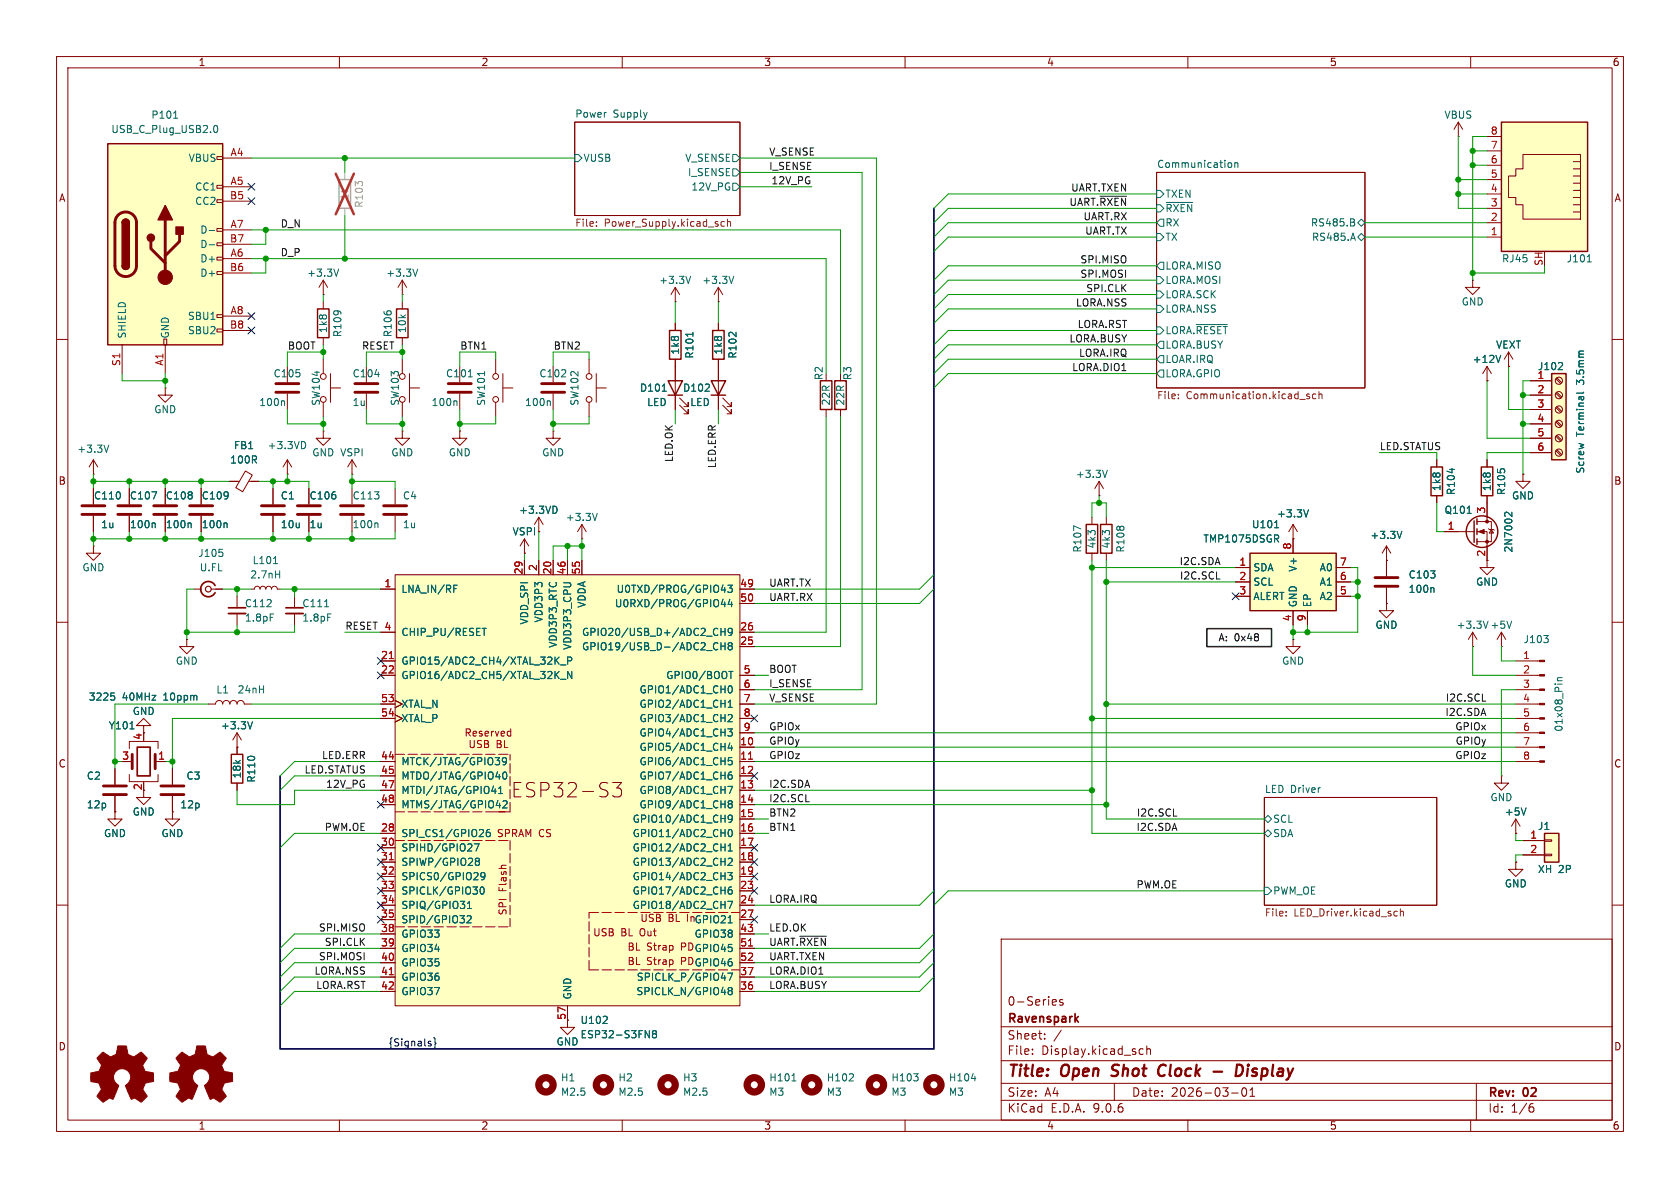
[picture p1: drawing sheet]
<svg xmlns="http://www.w3.org/2000/svg" width="297mm" height="210mm" viewBox="0 0 297 210" stroke-linecap="round" stroke-linejoin="round" font-family="sans-serif">
<defs><g id="words">
<text font-size="3.5" fill="#006464" x="90.3" y="141.2">ESP32-S3</text>
<g font-size="2.8" fill="#840000">
<text x="178" y="190.9">Title:</text>
<text x="187.7" y="190.9">Open</text>
<text x="197.4" y="190.9">Shot</text>
<text x="206.4" y="190.9">Clock</text>
<text x="221.7" y="190.9">Display</text>
</g>
<g font-size="2.1" fill="#840000">
<text x="178" y="178">0-Series</text>
<text x="178" y="184">Sheet:</text>
<text x="178" y="181.2">Ravenspark</text>
<text x="178" y="186.7">File:</text>
<text x="184.1" y="186.7">Display.kicad_sch</text>
<text x="178" y="196.9">KiCad</text>
<text x="178" y="194.1">Size:</text>
<text x="184.7" y="194.1">A4</text>
<text x="185.7" y="196.9">E.D.A.</text>
<text x="193.3" y="196.9">9.0.6</text>
<text x="200" y="194.1">Date:</text>
<text x="207" y="194.1">2026-03-01</text>
<text x="263" y="194.3">Rev:</text>
<text x="263" y="196.9">Id:</text>
<text x="267.1" y="196.9">1/6</text>
<text x="269.4" y="194.3">02</text>
</g>
<g font-size="1.8" fill="#840000">
<text x="35" y="11.9">1</text>
<text x="85" y="11.9">2</text>
<text x="135" y="11.9">3</text>
<text x="185" y="11.9">4</text>
<text x="235" y="11.9">5</text>
<text x="285" y="11.9">6</text>
<text x="10.3" y="35.9">A</text>
<text x="285.3" y="35.9">A</text>
<text x="10.3" y="85.9">B</text>
<text x="285.3" y="85.9">B</text>
<text x="10.3" y="135.9">C</text>
<text x="285.3" y="135.9">C</text>
<text x="25.1" y="139.8" transform="rotate(-90 25.1 139.8)">2</text>
<text x="10.3" y="185.9">D</text>
<text x="285.3" y="185.9">D</text>
<text x="35" y="199.9">1</text>
<text x="85" y="199.9">2</text>
<text x="135" y="199.9">3</text>
<text x="185" y="199.9">4</text>
<text x="235" y="199.9">5</text>
<text x="285" y="199.9">6</text>
</g>
<g font-size="1.8" fill="#006464">
<text x="19.6" y="23.7">USB_C_Plug_USB2.0</text>
<text x="26.7" y="21.2">P101</text>
<text x="101.6" y="20.9">Power</text>
<text x="108.4" y="20.9">Supply</text>
<text x="255.3" y="21.2">VBUS</text>
<text x="33.3" y="28.8">VBUS</text>
<text x="103.1" y="28.8">VUSB</text>
<text x="121" y="28.8">V_SENSE</text>
<text x="204.5" y="29.8">Communication</text>
<text x="34.4" y="33.9">CC1</text>
<text x="121.5" y="31.3">I_SENSE</text>
<text x="122.1" y="33.9">12V_PG</text>
<text x="205.9" y="35.2">TXEN</text>
<text x="34.4" y="36.4">CC2</text>
<text x="35.3" y="41.5">D-</text>
<text x="205.9" y="40.2">RX</text>
<text x="205.9" y="37.7">~{RXEN}</text>
<text x="231.7" y="40.2">RS485.B</text>
<text x="35.3" y="44">D-</text>
<text x="35.3" y="46.6">D+</text>
<text x="205.9" y="42.8">TX</text>
<text x="205.9" y="47.9">LORA.MISO</text>
<text x="231.8" y="42.8">RS485.A</text>
<text x="265.4" y="46.6">RJ45</text>
<text x="276.9" y="46.6">J101</text>
<text x="35.3" y="49.1">D+</text>
<text x="54.2" y="49.1">+3.3V</text>
<text x="68.2" y="49.1">+3.3V</text>
<text x="116.4" y="50.4">+3.3V</text>
<text x="124.1" y="50.4">+3.3V</text>
<text x="205.9" y="50.4">LORA.MOSI</text>
<text x="205.9" y="52.9">LORA.SCK</text>
<text x="22.5" y="59.9" transform="rotate(-90 22.5 59.9)">SHIELD</text>
<text x="30.1" y="59.9" transform="rotate(-90 30.1 59.9)">GND</text>
<text x="33.1" y="56.7">SBU1</text>
<text x="33.1" y="59.3">SBU2</text>
<text x="58" y="59" transform="rotate(-90 58 59)">1k8</text>
<text x="60.6" y="59.7" transform="rotate(-90 60.6 59.7)">R109</text>
<text x="69.4" y="59.7" transform="rotate(-90 69.4 59.7)">R106</text>
<text x="72" y="59" transform="rotate(-90 72 59)">10k</text>
<text x="205.9" y="55.5">LORA.NSS</text>
<text x="205.9" y="59.3">LORA.~{RESET}</text>
<text x="258.3" y="54.2">GND</text>
<text x="120.2" y="62.8" transform="rotate(-90 120.2 62.8)">1k8</text>
<text x="122.8" y="63.5" transform="rotate(-90 122.8 63.5)">R101</text>
<text x="127.9" y="62.8" transform="rotate(-90 127.9 62.8)">1k8</text>
<text x="130.4" y="63.5" transform="rotate(-90 130.4 63.5)">R102</text>
<text x="205.9" y="64.4">LOAR.IRQ</text>
<text x="205.9" y="61.8">LORA.BUSY</text>
<text x="260.2" y="64.4">+12V</text>
<text x="264.4" y="61.8">VEXT</text>
<text x="271.8" y="65.6">J102</text>
<text x="45.7" y="72">100n</text>
<text x="48.3" y="66.9">C105</text>
<text x="56.7" y="71.8" transform="rotate(-90 56.7 71.8)">SW104</text>
<text x="62.2" y="66.9">C104</text>
<text x="62.2" y="72">1u</text>
<text x="70.7" y="71.8" transform="rotate(-90 70.7 71.8)">SW103</text>
<text x="76.2" y="72">100n</text>
<text x="78.7" y="66.9">C101</text>
<text x="86" y="71.8" transform="rotate(-90 86 71.8)">SW101</text>
<text x="92.7" y="72">100n</text>
<text x="95.3" y="66.9">C102</text>
<text x="102.5" y="71.8" transform="rotate(-90 102.5 71.8)">SW102</text>
<text x="113" y="69.4">D101</text>
<text x="114.3" y="72">LED</text>
<text x="120.7" y="69.4">D102</text>
<text x="121.9" y="72">LED</text>
<text x="145.6" y="67.3" transform="rotate(-90 145.6 67.3)">R2</text>
<text x="146.9" y="71.8" transform="rotate(-90 146.9 71.8)">22R</text>
<text x="149.5" y="71.8" transform="rotate(-90 149.5 71.8)">22R</text>
<text x="150.7" y="67.3" transform="rotate(-90 150.7 67.3)">R3</text>
<text x="205.9" y="66.9">LORA.GPIO</text>
<text x="280.3" y="67.9" transform="rotate(-90 280.3 67.9)">3.5mm</text>
<text x="27.2" y="73.3">GND</text>
<text x="280.3" y="77.1" transform="rotate(-90 280.3 77.1)">Terminal</text>
<text x="13.6" y="80.2">+3.3V</text>
<text x="40.6" y="82.1">100R</text>
<text x="41.3" y="79.6">FB1</text>
<text x="47.2" y="79.6">+3.3VD</text>
<text x="55.1" y="80.9">GND VSPI</text>
<text x="69.1" y="80.9">GND</text>
<text x="79.2" y="80.9">GND</text>
<text x="95.8" y="80.9">GND</text>
<text x="280.3" y="83.8" transform="rotate(-90 280.3 83.8)">Screw</text>
<text x="16.5" y="88.5">C110</text>
<text x="22.9" y="88.5">C107</text>
<text x="29.2" y="88.5">C108</text>
<text x="35.6" y="88.5">C109</text>
<text x="49.5" y="88.5">C1</text>
<text x="54.6" y="88.5">C106</text>
<text x="62.2" y="88.5">C113</text>
<text x="71.1" y="88.5">C4</text>
<text x="190.1" y="84.7">+3.3V</text>
<text x="254.9" y="86.9" transform="rotate(-90 254.9 86.9)">1k8</text>
<text x="257.4" y="87.6" transform="rotate(-90 257.4 87.6)">R104</text>
<text x="263.8" y="86.9" transform="rotate(-90 263.8 86.9)">1k8</text>
<text x="266.3" y="87.6" transform="rotate(-90 266.3 87.6)">R105</text>
<text x="267.2" y="88.5">GND</text>
<text x="17.8" y="93.6">1u</text>
<text x="22.9" y="93.6">100n</text>
<text x="29.2" y="93.6">100n</text>
<text x="35.6" y="93.6">100n</text>
<text x="49.5" y="93.6">10u</text>
<text x="54.6" y="93.6">1u</text>
<text x="62.2" y="93.6">100n</text>
<text x="71.1" y="93.6">1u</text>
<text x="90.5" y="94.8">VSPI</text>
<text x="91.7" y="91">+3.3VD</text>
<text x="99.9" y="92.3">+3.3V</text>
<text x="221.2" y="93.6">U101</text>
<text x="225.7" y="91.7">+3.3V</text>
<text x="242.2" y="95.5">+3.3V</text>
<text x="255.3" y="91">Q101</text>
<text x="14.5" y="101.2">GND</text>
<text x="34.9" y="98.7">J105</text>
<text x="35.2" y="101.2">U.FL</text>
<text x="44.6" y="99.9">L101</text>
<text x="191.4" y="97.8" transform="rotate(-90 191.4 97.8)">R107</text>
<text x="193.9" y="97.1" transform="rotate(-90 193.9 97.1)">4k3</text>
<text x="196.4" y="97.1" transform="rotate(-90 196.4 97.1)">4k3</text>
<text x="199" y="97.8" transform="rotate(-90 199 97.8)">R108</text>
<text x="212.6" y="96.1">TMP1075DSGR</text>
<text x="221.5" y="101.2">SDA</text>
<text x="229.5" y="101.2" transform="rotate(-90 229.5 101.2)">V+</text>
<text x="233.2" y="101.2">A0</text>
<text x="267.6" y="97.8" transform="rotate(-90 267.6 97.8)">2N7002</text>
<text x="43.2" y="107.5">C112</text>
<text x="44.1" y="102.5">2.7nH</text>
<text x="53.3" y="107.5">C111</text>
<text x="70.9" y="105">LNA_IN/RF</text>
<text x="103.7" y="107.5" transform="rotate(-90 103.7 107.5)">VDDA</text>
<text x="108.6" y="107.5">U0RXD/PROG/GPIO44</text>
<text x="108.9" y="105">U0TXD/PROG/GPIO43</text>
<text x="221.5" y="103.7">SCL</text>
<text x="221.5" y="106.3">ALERT</text>
<text x="229.5" y="107.4" transform="rotate(-90 229.5 107.4)">GND</text>
<text x="232" y="107.4" transform="rotate(-90 232 107.4)">EP</text>
<text x="233.2" y="103.7">A1</text>
<text x="233.2" y="106.3">A2</text>
<text x="248.9" y="102.5">C103</text>
<text x="248.9" y="105">100n</text>
<text x="260.9" y="103.7">GND</text>
<text x="43.2" y="110.1">1.8pF</text>
<text x="53.3" y="110.1">1.8pF</text>
<text x="70.9" y="112.6">CHIP_PU/RESET</text>
<text x="93.6" y="110.5" transform="rotate(-90 93.6 110.5)">VDD_SPI</text>
<text x="96.1" y="110.1" transform="rotate(-90 96.1 110.1)">VDD3P3</text>
<text x="102.8" y="112.6">GPIO20/USB_D+/ADC2_CH9</text>
<text x="243.1" y="111.4">GND</text>
<text x="257.4" y="111.4">+3.3V</text>
<text x="263.4" y="111.4">+5V</text>
<text x="269.2" y="113.9">J103</text>
<text x="31" y="117.7">GND</text>
<text x="70.9" y="117.7">GPIO15/ADC2_CH4/XTAL_32K_P</text>
<text x="98.7" y="114.6" transform="rotate(-90 98.7 114.6)">VDD3P3_RTC</text>
<text x="101.2" y="115" transform="rotate(-90 101.2 115)">VDD3P3_CPU</text>
<text x="102.8" y="115.2">GPIO19/USB_D-/ADC2_CH8</text>
<text x="226.6" y="117.7">GND</text>
<text x="15.6" y="124.1">3225</text>
<text x="21.6" y="124.1">40MHz</text>
<text x="29" y="124.1">10ppm</text>
<text x="38.1" y="122.8">L1</text>
<text x="41.9" y="122.8">24nH</text>
<text x="70.9" y="120.2">GPIO16/ADC2_CH5/XTAL_32K_N</text>
<text x="70.9" y="125.3">XTAL_N</text>
<text x="113" y="122.8">GPIO1/ADC1_CH0</text>
<text x="113" y="125.3">GPIO2/ADC1_CH1</text>
<text x="117.7" y="120.2">GPIO0/BOOT</text>
<text x="19.1" y="129.1">Y101</text>
<text x="23.4" y="126.6">GND</text>
<text x="39" y="129.1">+3.3V</text>
<text x="70.9" y="127.9">XTAL_P</text>
<text x="113" y="127.9">GPIO3/ADC1_CH2</text>
<text x="113" y="130.4">GPIO4/ADC1_CH3</text>
<text x="276.5" y="129.5" transform="rotate(-90 276.5 129.5)">01x08_Pin</text>
<text x="42.8" y="137.7" transform="rotate(-90 42.8 137.7)">18k</text>
<text x="70.9" y="135.5">MTCK/JTAG/GPIO39</text>
<text x="113" y="132.9">GPIO5/ADC1_CH4</text>
<text x="113" y="135.5">GPIO6/ADC1_CH5</text>
<text x="15.2" y="138">C2</text>
<text x="15.2" y="143.1">12p</text>
<text x="31.8" y="143.1">12p</text>
<text x="32.9" y="138">C3</text>
<text x="45.3" y="138.4" transform="rotate(-90 45.3 138.4)">R110</text>
<text x="70.9" y="138">MTDO/JTAG/GPIO40</text>
<text x="70.9" y="140.6">MTDI/JTAG/GPIO41</text>
<text x="70.9" y="143.1">MTMS/JTAG/GPIO42</text>
<text x="113" y="138">GPIO7/ADC1_CH6</text>
<text x="113" y="140.6">GPIO8/ADC1_CH7</text>
<text x="113" y="143.1">GPIO9/ADC1_CH8</text>
<text x="223.5" y="140.3">LED Driver</text>
<text x="263.4" y="141.8">GND</text>
<text x="18.3" y="148.2">GND</text>
<text x="23.4" y="144.4">GND</text>
<text x="28.4" y="148.2">GND</text>
<text x="70.9" y="148.2">SPI_CS1/GPIO26</text>
<text x="111.8" y="145.6">GPIO10/ADC1_CH9</text>
<text x="111.8" y="148.2">GPIO11/ADC2_CH0</text>
<text x="225" y="145.6">SCL</text>
<text x="225" y="148.2">SDA</text>
<text x="265.9" y="144.4">+5V</text>
<text x="271.8" y="146.9">J1</text>
<text x="70.9" y="150.7">SPIHD/GPIO27</text>
<text x="70.9" y="153.3">SPIWP/GPIO28</text>
<text x="70.9" y="155.8">SPICS0/GPIO29</text>
<text x="111.8" y="150.7">GPIO12/ADC2_CH1</text>
<text x="111.8" y="153.3">GPIO13/ADC2_CH2</text>
<text x="111.8" y="155.8">GPIO14/ADC2_CH3</text>
<text x="271.8" y="154.5">XH</text>
<text x="275.5" y="154.5">2P</text>
<text x="70.9" y="158.3">SPICLK/GPIO30</text>
<text x="70.9" y="160.9">SPIQ/GPIO31</text>
<text x="111.8" y="158.3">GPIO17/ADC2_CH6</text>
<text x="111.8" y="160.9">GPIO18/ADC2_CH7</text>
<text x="225" y="158.3">PWM_OE</text>
<text x="265.9" y="157.1">GND</text>
<text x="70.9" y="163.4">SPID/GPIO32</text>
<text x="70.9" y="166">GPIO33</text>
<text x="122.7" y="166">GPIO38</text>
<text x="122.7" y="163.4">GPIO21</text>
<text x="70.9" y="168.5">GPIO34</text>
<text x="70.9" y="171">GPIO35</text>
<text x="70.9" y="173.6">GPIO36</text>
<text x="112.5" y="173.6">SPICLK_P/GPIO47</text>
<text x="122.7" y="168.5">GPIO45</text>
<text x="122.7" y="171">GPIO46</text>
<text x="70.9" y="176.1">GPIO37</text>
<text x="101.2" y="176.8" transform="rotate(-90 101.2 176.8)">GND</text>
<text x="112.4" y="176.1">SPICLK_N/GPIO48</text>
<text x="98.3" y="185">GND</text>
<text x="102.5" y="183.7">ESP32-S3FN8</text>
<text x="102.5" y="181.2">U102</text>
<text x="99.1" y="191.4">H1</text>
<text x="109.2" y="191.4">H2</text>
<text x="120.7" y="191.4">H3</text>
<text x="135.9" y="191.4">H101</text>
<text x="146.1" y="191.4">H102</text>
<text x="157.5" y="191.4">H103</text>
<text x="167.6" y="191.4">H104</text>
<text x="99.1" y="193.9">M2.5</text>
<text x="109.2" y="193.9">M2.5</text>
<text x="120.7" y="193.9">M2.5</text>
<text x="135.9" y="193.9">M3</text>
<text x="146.1" y="193.9">M3</text>
<text x="157.5" y="193.9">M3</text>
<text x="167.6" y="193.9">M3</text>
</g>
<g font-size="1.8" fill="#a90000">
<text x="263.5" y="23.9">8</text>
<text x="40.7" y="27.7">A4</text>
<text x="263.5" y="26.4">7</text>
<text x="263.5" y="29">6</text>
<text x="40.6" y="35.3">B5</text>
<text x="40.7" y="32.8">A5</text>
<text x="263.5" y="31.5">5</text>
<text x="263.5" y="34">4</text>
<text x="40.7" y="40.4">A7</text>
<text x="263.5" y="36.6">3</text>
<text x="263.5" y="39.1">2</text>
<text x="263.5" y="41.7">1</text>
<text x="40.6" y="42.9">B7</text>
<text x="40.7" y="45.5">A6</text>
<text x="272.8" y="47.1" transform="rotate(-90 272.8 47.1)">SH</text>
<text x="40.6" y="48">B6</text>
<text x="40.6" y="58.2">B8</text>
<text x="40.7" y="55.6">A8</text>
<text x="21.3" y="64.8" transform="rotate(-90 21.3 64.8)">S1</text>
<text x="29" y="64.8" transform="rotate(-90 29 64.8)">A1</text>
<text x="271.7" y="67.1">1</text>
<text x="271.7" y="69.6">2</text>
<text x="271.7" y="72.1">3</text>
<text x="271.7" y="74.7">4</text>
<text x="271.7" y="77.2">5</text>
<text x="271.7" y="79.8">6</text>
<text x="255.8" y="93.7">1</text>
<text x="262.6" y="90.9" transform="rotate(-90 262.6 90.9)">3</text>
<text x="92.5" y="101.6" transform="rotate(-90 92.5 101.6)">29</text>
<text x="95" y="101" transform="rotate(-90 95 101)">2</text>
<text x="97.5" y="101.6" transform="rotate(-90 97.5 101.6)">20</text>
<text x="100.1" y="101.6" transform="rotate(-90 100.1 101.6)">46</text>
<text x="102.6" y="101.6" transform="rotate(-90 102.6 101.6)">55</text>
<text x="219" y="100.1">1</text>
<text x="228.3" y="97.2" transform="rotate(-90 228.3 97.2)">8</text>
<text x="236.8" y="100.1">7</text>
<text x="262.6" y="98.5" transform="rotate(-90 262.6 98.5)">2</text>
<text x="67.9" y="103.9">1</text>
<text x="130.8" y="103.9">49</text>
<text x="130.8" y="106.4">50</text>
<text x="219" y="102.6">2</text>
<text x="219" y="105.2">3</text>
<text x="236.8" y="102.6">6</text>
<text x="236.8" y="105.2">5</text>
<text x="67.9" y="111.5">4</text>
<text x="130.8" y="111.5">26</text>
<text x="228.3" y="109.9" transform="rotate(-90 228.3 109.9)">4</text>
<text x="230.9" y="109.9" transform="rotate(-90 230.9 109.9)">9</text>
<text x="67.3" y="116.6">21</text>
<text x="67.3" y="119.1">22</text>
<text x="130.8" y="114">25</text>
<text x="131.4" y="119.1">5</text>
<text x="269.2" y="116.6">1</text>
<text x="269.2" y="119.1">2</text>
<text x="67.3" y="124.2">53</text>
<text x="131.4" y="121.7">6</text>
<text x="131.4" y="124.2">7</text>
<text x="269.2" y="121.7">3</text>
<text x="269.2" y="124.2">4</text>
<text x="25.1" y="130.9" transform="rotate(-90 25.1 130.9)">4</text>
<text x="67.3" y="126.7">54</text>
<text x="130.8" y="131.8">10</text>
<text x="131.4" y="126.7">8</text>
<text x="131.4" y="129.3">9</text>
<text x="269.2" y="126.7">5</text>
<text x="269.2" y="129.3">6</text>
<text x="269.2" y="131.8">7</text>
<text x="21.5" y="134.4">3</text>
<text x="27.9" y="134.4">1</text>
<text x="67.3" y="134.4">44</text>
<text x="67.3" y="136.9">45</text>
<text x="130.8" y="134.4">11</text>
<text x="130.8" y="136.9">12</text>
<text x="269.2" y="134.4">8</text>
<text x="67.3" y="139.4">47</text>
<text x="67.3" y="142">48</text>
<text x="130.8" y="139.4">13</text>
<text x="130.8" y="142">14</text>
<text x="67.3" y="147.1">28</text>
<text x="67.3" y="149.6">30</text>
<text x="130.8" y="144.5">15</text>
<text x="130.8" y="147.1">16</text>
<text x="130.8" y="149.6">17</text>
<text x="270.4" y="148.3">1</text>
<text x="67.3" y="152.1">31</text>
<text x="67.3" y="154.7">32</text>
<text x="130.8" y="152.1">18</text>
<text x="130.8" y="154.7">19</text>
<text x="270.4" y="150.9">2</text>
<text x="67.3" y="157.2">33</text>
<text x="67.3" y="159.8">34</text>
<text x="130.8" y="157.2">23</text>
<text x="130.8" y="159.8">24</text>
<text x="67.3" y="162.3">35</text>
<text x="67.3" y="164.8">38</text>
<text x="67.3" y="167.4">39</text>
<text x="130.8" y="162.3">27</text>
<text x="130.8" y="164.8">43</text>
<text x="130.8" y="167.4">51</text>
<text x="67.3" y="169.9">40</text>
<text x="67.3" y="172.5">41</text>
<text x="130.8" y="172.5">37</text>
<text x="130.8" y="169.9">52</text>
<text x="67.3" y="175">42</text>
<text x="130.8" y="175">36</text>
<text x="100.1" y="180.4" transform="rotate(-90 100.1 180.4)">57</text>
</g>
<g font-size="1.8" fill="#0f0f0f">
<text x="135.9" y="27.6">V_SENSE</text>
<text x="135.9" y="30.1">I_SENSE</text>
<text x="136.3" y="32.7">12V_PG</text>
<text x="189.3" y="33.9">UART.TXEN</text>
<text x="49.5" y="40.3">D_N</text>
<text x="189" y="36.5">UART.~{RXEN}</text>
<text x="191.4" y="39">UART.RX</text>
<text x="191.7" y="41.6">UART.TX</text>
<text x="49.5" y="45.4">D_P</text>
<text x="190.9" y="46.6">SPI.MISO</text>
<text x="190.9" y="49.2">SPI.MOSI</text>
<text x="191.9" y="51.7">SPI.CLK</text>
<text x="190.1" y="54.3">LORA.NSS</text>
<text x="190.4" y="58.1">LORA.RST</text>
<text x="50.8" y="61.9">BOOT</text>
<text x="63.9" y="61.9">RESET</text>
<text x="81.3" y="61.9">BTN1</text>
<text x="97.8" y="61.9">BTN2</text>
<text x="189" y="60.6">LORA.BUSY</text>
<text x="189.4" y="65.7">LORA.DIO1</text>
<text x="190.7" y="63.2">LORA.IRQ</text>
<text x="119" y="81.8" transform="rotate(-90 119 81.8)">LED.OK</text>
<text x="126.7" y="82.9" transform="rotate(-90 126.7 82.9)">LED.ERR</text>
<text x="243.8" y="79.7">LED.STATUS</text>
<text x="208.4" y="100">I2C.SDA</text>
<text x="135.9" y="103.8">UART.TX</text>
<text x="135.9" y="106.3">UART.RX</text>
<text x="208.5" y="102.5">I2C.SCL</text>
<text x="61" y="111.4">RESET 4</text>
<text x="135.9" y="119">BOOT</text>
<text x="135.9" y="121.6">I_SENSE</text>
<text x="135.9" y="124.1">V_SENSE</text>
<text x="255.5" y="124.1">I2C.SCL</text>
<text x="135.9" y="129.2">GPIOx</text>
<text x="135.9" y="131.7">GPIOy</text>
<text x="255.4" y="126.7">I2C.SDA</text>
<text x="257.2" y="129.2">GPIOx</text>
<text x="257.2" y="131.7">GPIOy</text>
<text x="53.7" y="136.8">LED.STATUS</text>
<text x="56.8" y="134.3">LED.ERR</text>
<text x="135.9" y="134.3">GPIOz</text>
<text x="257.2" y="134.3">GPIOz</text>
<text x="57.6" y="139.4">12V_PG</text>
<text x="135.9" y="139.4">I2C.SDA</text>
<text x="135.9" y="141.9">I2C.SCL</text>
<text x="57.3" y="147">PWM.OE</text>
<text x="135.9" y="144.4">BTN2</text>
<text x="135.9" y="147">BTN1</text>
<text x="200.8" y="147">I2C.SDA</text>
<text x="200.9" y="144.4">I2C.SCL</text>
<text x="135.9" y="159.7">LORA.IRQ</text>
<text x="200.8" y="157.1">PWM.OE</text>
<text x="56.3" y="164.8">SPI.MISO</text>
<text x="57.3" y="167.3">SPI.CLK</text>
<text x="135.9" y="164.8">LED.OK</text>
<text x="135.9" y="167.3">UART.~{RXEN}</text>
<text x="55.5" y="172.4">LORA.NSS</text>
<text x="56.3" y="169.8">SPI.MOSI</text>
<text x="135.9" y="169.8">UART.TXEN</text>
<text x="135.9" y="172.4">LORA.DIO1</text>
<text x="55.8" y="174.9">LORA.RST</text>
<text x="135.9" y="174.9">LORA.BUSY</text>
</g>
<g font-size="1.8" fill="#989898">
<text x="61.8" y="35.5" transform="rotate(-90 61.8 35.5)">1k</text>
<text x="64.4" y="36.8" transform="rotate(-90 64.4 36.8)">R103</text>
</g>
<g font-size="1.8" fill="#725600">
<text x="101.6" y="40.4">File:</text>
<text x="106.8" y="40.4">Power_Supply.kicad_sch</text>
<text x="204.5" y="70.9">File:</text>
<text x="209.7" y="70.9">Communication.kicad_sch</text>
<text x="223.5" y="162.3">File:</text>
<text x="228.7" y="162.3">LED_Driver.kicad_sch</text>
</g>
<text font-size="1.8" x="215.3" y="113.6">A: 0x48</text>
<g font-size="1.8" fill="#c20000">
<text x="82" y="130.4">Reserved</text>
<text x="82.7" y="132.4">USB</text>
<text x="87.7" y="132.4">BL</text>
<text x="87.7" y="148.2">SPRAM CS</text>
<text x="89.8" y="161.9" transform="rotate(-90 89.8 161.9)">SPI</text>
<text x="89.8" y="157.6" transform="rotate(-90 89.8 157.6)">Flash</text>
<text x="104.8" y="165.7">USB</text>
<text x="109.7" y="165.7">BL</text>
<text x="113.1" y="163.2">USB</text>
<text x="113.2" y="165.7">Out</text>
<text x="118.1" y="163.2">BL</text>
<text x="110.8" y="170.8">BL</text>
<text x="110.8" y="168.3">BL</text>
<text x="114.3" y="170.8">Strap</text>
<text x="114.3" y="168.3">Strap</text>
<text x="120.5" y="170.8">PDGPIO46</text>
<text x="120.5" y="168.3">PDGPIO45</text>
</g>
<text font-size="1.8" fill="#000084" x="68.6" y="185.1">{Signals}</text>
</g></defs>
<g fill="none" stroke="#840000" stroke-width=".18">
<path d="M10 10h277v190h-277zM12 12h273v186h-273zM60 10v2M110 10v2M160 10v2M210 10v2M260 10v2M101.6 21.6h29.2v16.5h-29.2zM204.5 30.5h36.8v38.1h-36.8zM260.3 49.5v1.3h1.3l-1.3 1.3-1.2-1.3h1.2M260.3 49.5h.1M10 60h2"/>
<path d="M29.2 68.6v1.3h-1.3l1.3 1.2 1.3-1.2h-1.3M29.2 68.6h.1M50.8 64.8v2.8M50.8 69.6v2.8M266.7 64.8h.1M266.7 62.2l-.8 1.3M266.7 62.2l.8 1.3M266.7 62.2v2.6M285 60h2M29.2 86.4v2.8M29.2 91.2v2.8M48.3 86.4v2.8"/>
<path d="M48.3 91.2v2.8M54.6 86.4v2.8M54.6 91.2v2.8M194.3 87.6h.1M194.3 85.1l-.8 1.3M194.3 85.1l.8 1.3M194.3 85.1v2.5M245.1 99.1v2.8M255.3 94h5.3M261.1 94h1.8v6.3h1.3l-1.3 1.3-1.3-1.3h1.3M261.1 92.2h2.6v3.6h-2.6M262.9 81.3v1.3"/>
<path d="M262.9 87.6v4.6M263.1 93.5l.2 .1h.7l.2 .1M263.7 93.6l.3 .6h-.7zM269.2 83.8v1.3h1.3l-1.3 1.3-1.2-1.3h1.2M269.2 83.8h.1M10 110h2M52.1 105.4v2M52.1 108.5v2M245.1 103.9v2.8M285 110h2M223.5 141h30.5v19h-30.5zM10 160h2"/>
<path d="M177 166h108v32h-108zM186.2 176.7l.5 .1v.3l-.7 .1M186.7 177.6l-.5 .1M187.9 176.8l-.4-.1-.2 .2 .1 .2 .5 .2v.3h-.6M285 160h2M60 198v2M110 198v2M160 198v2M177 194.5h108M177 191.5h108M177 187.5h108M177 181.5h108"/>
<path d="M182.5 186.3v.1M182.5 185.5v.1M184.7 183.6v.1M184.7 182.8v.1M187.6 182.1l-1.3 2M197 191.5v3M201.4 186.1l.3 .3 .4-.1M202.1 185.5l-.4-.1-.3 .3M202.7 185.5l.3-.1 .3 .1 .1 .9M202.7 184.9v1.5M210 198v2M217.7 193.2h1.2"/>
<path d="M219.7 192.4l.2-.1a.81 .81 0 0 1 .6 .6 .81 .81 0 0 1-.3 .8l-.2 .1a.81 .81 0 0 1-.3-1.4zM221 193.8h.8M221 192.7l.4-.4v1.5M260 198v2M261 191.5v6.5M270.6 195.7h.4l.2 .3-.1 .5-.5 .1M271 195.1l-.4 .1"/>
</g>
<path d="M196.5 190.1l.2 .1M196.8 188.4l-.2 .4 .1 .2M204.8 189.7a.63 .63 0 0 0 1 .4M205.7 188.2a.88 .88 0 0 0-.9 .9M214.5 189.4h1.6M218.7 188.2h.5a1.08 1.08 0 0 1 .5 1.1 1.08 1.08 0 0 1-.8 .9h-.5zM220.6 188.9l-.2 1.3M220.7 188.2v.2M220.7 188.2l-.1 .1 .1 .1M220.7 188.2l.1 .1-.1 .1" fill="none" stroke="#840000" stroke-width=".4"/>
<path d="M50.5 107.4h3.1M190.6 179.7l-.5 .6M190.2 180.1l.4 .6" fill="none" stroke="#840000" stroke-width=".3"/>
<g fill="none" stroke="#006464" stroke-width=".18">
<path d="M101.6 27.3h.6l.7 .6-.7 .7h-.6zM129.5 27.3h.7l.6 .6-.6 .7h-.7zM129.5 29.8h.7l.6 .7-.6 .6h-.7zM129.5 32.4h.7l.6 .6-.6 .7h-.7zM204.5 36.2h.6l.6 .6-.6 .7h-.6zM204.5 33.7h.6l.6 .6-.6 .6h-.6zM205.1 38.7h.6v1.3h-.6l-.6-.6zM206.2 35.8h4.7M217.2 28.8h.3l.3 .2-.1 .5-.2 .1-.3-.1M218.3 28.9l.2-.1h.3v.8M218.3 28.8v.8M239.2 38.7l.2 .2-.2 .4 .3 .2-.1 .3-.1 .1"/>
<path d="M240 39.4l.7-.7 .6 .7-.6 .6zM204.5 41.3h.6l.6 .6-.6 .6h-.6zM204.5 54h.6l.6 .6-.6 .6h-.6zM204.5 48.9h.6l.6 .6-.6 .7h-.6zM204.5 57.8h.6l.6 .6-.6 .7h-.6zM204.5 51.4h.6l.6 .7-.6 .6h-.6zM205.1 46.4h.6v1.2h-.6l-.6-.6zM211.5 57.4h5.5M239.2 41.2l.4 1.3M240 41.9l.7-.6 .6 .6-.6 .6zM50.1 70.9l.2 .1v.7M205.1 62.9h.6v1.2h-.6l-.6-.6z"/>
<path d="M205.1 65.4h.6v1.3h-.6l-.6-.7zM205.1 60.3h.6v1.3h-.6l-.6-.6zM33.6 92.4l.2 .2v.7M195.8 83.1l-.5 1.3M259.4 90.7h.7M267.3 90.5v.8l-.9-.8-.3 .2-.1 .4M57.4 107.3h.7M57.9 108.5h.6M253.3 103.9l.2 .2v.6M223.5 144.8l.7-.7 .6 .7-.6 .6zM223.5 147.3l.7-.6 .6 .6-.6 .7zM223.5 156.8h.7l.6 .7-.6 .6h-.7z"/>
</g>
<g fill="none" stroke="#725600" stroke-width=".18">
<path d="M105.4 39.9v.1M105.4 39.2v.1M128.1 39.2h-.4l-.2 .2 .1 .5h.5M128.6 39.3l.2-.1h.3l.1 .8M128.6 38.7v1.3M208.3 70.4v.1M208.3 69.7v.1M231.5 69.7l-.3-.1-.2 .2 .1 .2 .4 .1v.3h-.5M232.6 69.7l-.3-.1-.3 .3 .1 .5h.5M233.2 69.8l.2-.2 .3 .1v.8M233.2 69.2v1.3M227.4 161.8v.1"/>
<path d="M227.4 161.1v.2M246.7 161.1h.3M247 161.9h-.3M247.6 161.2l.2-.1h.3v.8M247.6 160.7v1.2"/>
</g>
<path d="M59.9 31.8h2.1v5h-2.1z" fill="none" stroke="#a1a1a1" stroke-width=".25"/>
<path d="M61 30.5v1.3M61 36.8v1.3" fill="none" stroke="#a1a1a1" stroke-width=".18"/>
<path d="M59.4 30.7l3.2 7.2M62.6 30.7l-3.2 7.2" fill="none" stroke="#e12e31" stroke-width=".46"/>
<path d="M50.5 108.5h3.1" fill="none" stroke="#840000" stroke-width=".33"/>
<path d="M48.8 67.8h4M48.8 69.3h4M27.2 89.4h4M27.2 90.9h4M46.2 89.4h4.1M46.2 90.9h4.1M52.6 89.4h4M52.6 90.9h4M243.1 102.1h4M243.1 103.6h4" fill="none" stroke="#840000" stroke-width=".51"/>
<g fill="none" stroke="#840000" stroke-width=".25">
<path d="M260.6 92.1v3.8M261.1 91.7v1M261.1 93.5v1M261.1 95.3v1M261.9 82.6h2v5h-2z"/>
<circle cx="262" cy="94" r="2.79"/>
</g>
<g fill="#840000" stroke="#840000" stroke-width=".18">
<path d="M261.4 94l1-.4v.8z"/>
<circle cx="262.9" cy="92.2" r=".25"/>
<circle cx="262.9" cy="95.8" r=".25"/>
</g>
<path d="M19 25.4h20.4v35.6h-20.4z" fill="#ffffc2"/>
<g fill="none" stroke="#840000" stroke-width=".18">
<path d="M38.4 27.7h1v.5h-1zM38.4 32.8h1v.5h-1zM38.4 35.3h1v.5h-1zM39.4 27.9h5M39.4 33h5M39.4 35.6h5M29 59.9h.5v1.1h-.5zM38.4 40.4h1v.5h-1zM38.4 42.9h1v.5h-1zM38.4 45.5h1v.5h-1zM38.4 48h1v.5h-1zM38.4 55.6h1v.5h-1z"/>
<path d="M38.4 58.2h1v.5h-1zM39.4 40.6h5M39.4 43.2h5M39.4 45.7h5M39.4 48.3h5M39.4 55.9h5M39.4 58.4h5M21.6 61v5M29.2 61v5M57.1 76.2v1.3h-1.2l1.2 1.2 1.3-1.2h-1.3M57.1 76.2h.1M57.1 63.5v2.5"/>
<path d="M57.1 71.1v2.6M58.4 68.6h1.8M58.4 66v5.1M64.8 64.8v2.8M64.8 69.6v2.8M35.6 86.4v2.8M35.6 91.2v2.8M40.6 85.1h1.7M43.4 83.3l1.2 .7-1.7 2.9-1.2-.7zM44 85.1h1.7M50.8 83.8h.1M50.8 81.3l-.8 1.3"/>
<path d="M50.8 81.3l.8 1.3M50.8 81.3v2.5M62.2 83.8h.1M62.2 81.3l-.7 1.3M62.2 81.3l.8 1.3M62.2 81.3v2.5M265.4 114.3h.1M265.4 111.8l-.7 1.2M265.4 111.8l.8 1.2M265.4 111.8v2.5M20.3 135.9v2.8M22.9 136.9v1.3h5v-1.3"/>
<path d="M22.9 132.3v-1.2h5v1.2M22.9 134.6h.5M25.4 128.3h-1.3l1.3-1.3 1.3 1.3h-1.3v1.2M25.4 139.7v1.3h-1.3l1.3 1.2 1.3-1.2h-1.3M25.4 138.2v.2M27.9 134.6h1.3M30.5 135.9v2.8M36.8 124.5h1.3a.64 .64 0 0 1 .6-.7 .64 .64 0 0 1 .7 .7 .64 .64 0 0 1 .6-.7 .64 .64 0 0 1 .6 .7 .64 .64 0 0 1 .7-.7 .64 .64 0 0 1 .6 .7 .64 .64 0 0 1 .6-.7 .64 .64 0 0 1 .7 .7h1.2M41.9 132.1h.1M41.9 129.5l-.8 1.3M41.9 129.5l.8 1.3M41.9 129.5v2.6"/>
<path d="M265.4 137.2v1.2h-1.2l1.2 1.3 1.3-1.3h-1.3M265.4 137.2h.1M20.3 143.5v1.3h-1.3l1.3 1.3 1.3-1.3h-1.3M20.3 143.5h.1M20.3 140.7v2.8M30.5 143.5v1.3h1.2l-1.2 1.3-1.3-1.3h1.3M30.5 143.5h.1M30.5 140.7v2.8M268 152.4v1.3h-1.3l1.3 1.2 1.2-1.2h-1.2M268 152.4h.1M268 147.3h.1M268 144.8l-.8 1.3"/>
<path d="M268 144.8l.7 1.3M268 144.8v2.5"/>
<circle cx="57.2" cy="70.6" r=".51"/>
<circle cx="57.2" cy="66.5" r=".51"/>
</g>
<path d="M19 25.4h20.4v35.6h-20.4zM21.6 39.4a.64 .64 0 0 1 .6-.7 .64 .64 0 0 1 .7 .7M21.6 47a.64 .64 0 0 0 .6 .6 .64 .64 0 0 0 .7-.6" fill="none" stroke="#840000" stroke-width=".25"/>
<g fill="none" stroke="#840000" stroke-width=".51">
<path d="M20.9 38a1.9 1.9 0 0 1 2-.4 1.9 1.9 0 0 1 1.2 1.8v7.6a1.91 1.91 0 0 1-1.9 1.9 1.91 1.91 0 0 1-1.9-1.9v-7.8l.2-.6zM29.2 38.9v10.1M26.7 42.7v1.2l2.5 2.6M31.7 41.4v1.3l-2.5 2.5M62.7 67.8h4.1M62.7 69.3h4.1M33.5 89.4h4.1M33.5 90.9h4.1M18.3 138.9h4.1M23.4 133.4v2.5M27.4 133.4v2.5M28.4 138.9h4.1"/>
<path d="M18.3 140.5h4.1M28.4 140.5h4.1"/>
</g>
<g fill="#840000" stroke="#840000" stroke-width=".25">
<path d="M21.6 39.4h1.3v7.6h-1.3z"/>
<path d="M21.8 38.9a.64 .64 0 0 1 .7-.1 .64 .64 0 0 1 .4 .6h-1.3z"/>
<path d="M21.6 47h1.3a.64 .64 0 0 1-.7 .6 .64 .64 0 0 1-.6-.6z"/>
<path d="M29.2 36.3l1.3 2.6h-2.6z"/>
<path d="M31.1 40.1h1.3v1.3h-1.3z"/>
<circle cx="26.7" cy="42" r=".63"/>
</g>
<circle cx="29.2" cy="49" r="1.27" fill="#840000" stroke="#840000" stroke-width=".18"/>
<g fill="none" stroke="#006464" stroke-width=".18">
<path d="M30.7 20.9h.7M37.9 22.2h.2a.68 .68 0 0 1 .4 .6 .68 .68 0 0 1-.4 .6 .84 .84 0 0 1-.2-1.2zM37 40.7h1M37 43.3h1M53.6 78a.68 .68 0 0 1 .4 .7 .68 .68 0 0 1-.4 .6M66.3 66.2h.8M40 92.4l.1 .2v.7M267.2 109.8l-.4 1.3M19.6 122.5h.6M20 123l.3 .2v.3l-.3 .3M23 128.8h.7M44.6 127.6l-.4 1.2"/>
<path d="M269.8 142.8l-.4 1.3"/>
</g>
<path d="M24.3 132.1h2.2v5.1h-2.2z" fill="none" stroke="#840000" stroke-width=".3"/>
<path d="M273 147.3h2.6v5.1h-2.6z" fill="#ffffc2"/>
<path d="M118.4 58.4h2v5.1h-2zM126 58.4h2v5.1h-2zM118.1 67.3h2.5l-1.2 2.6zM118.1 69.9h2.5M125.7 67.3h2.6l-1.3 2.6zM125.7 69.9h2.6M145 67.3h2.1v5.1h-2.1zM147.6 67.3h2v5.1h-2zM40.9 133.4h2v5h-2zM273 147.3h2.6v5.1h-2.6z" fill="none" stroke="#840000" stroke-width=".25"/>
<g fill="none" stroke="#840000" stroke-width=".18">
<path d="M119.4 53.3h.1M119.4 50.8v2.5M119.4 57.2v1.2M119.4 50.8l-.8 1.3M119.4 50.8l.7 1.3M127 53.3h.1M127 50.8v2.5M127 57.2v1.2M127 50.8l-.8 1.3M127 50.8l.8 1.3M71.1 76.2v1.3h1.3l-1.3 1.2-1.3-1.2h1.3M71.1 76.2h.1"/>
<path d="M71.1 63.5v2.5M71.1 71.1v2.6M72.4 68.6h1.8M72.4 66v5.1M81.3 76.2v1.3h-1.3l1.3 1.2 1.2-1.2h-1.2M81.3 76.2h.1M81.3 64.8v2.8M81.3 69.6v2.8M87.6 63.5v2.5M87.6 71.1v2.6M88.9 68.6h1.8M88.9 66v5.1"/>
<path d="M97.8 76.2v1.3h-1.3l1.3 1.2 1.3-1.2h-1.3M97.8 76.2h.1M97.8 64.8v2.8M97.8 69.6v2.8M104.1 63.5v2.5M104.1 71.1v2.6M105.4 68.6h1.8M105.4 66v5.1M119.4 63.5v8.9M120.1 71.6l1.6 1.6v-.8v.8h-.8M120.1 70.4l1.6 1.5v-.8v.8h-.8M127 63.5v8.9"/>
<path d="M127.8 71.6l1.5 1.6v-.8v.8h-.8M127.8 70.4l1.5 1.5v-.8v.8h-.8M146 72.4v1.3M148.6 66v1.3M148.6 72.4v1.3M62.2 86.4v2.8M62.2 91.2v2.8M69.8 86.4v2.8M69.8 91.2v2.8M92.7 97.8h.1M92.7 95.3l-.8 1.2M92.7 95.3l.8 1.2"/>
<path d="M92.7 95.3v2.5M95.2 94h.1M95.2 91.4l-.7 1.3M95.2 91.4l.8 1.3M95.2 91.4v2.6M102.9 95.3h.1M102.9 92.7l-.8 1.3M102.9 92.7l.7 1.3M102.9 92.7v2.6M33 113v1.3h-1.3l1.3 1.3 1.3-1.3h-1.3M33 113h.1M228.6 113v1.3h-1.3l1.3 1.3 1.3-1.3h-1.3"/>
<path d="M228.6 113h.1M260.3 114.3h.1M260.3 111.8l-.7 1.2M260.3 111.8l.8 1.2M260.3 111.8v2.5M41.9 132.1v1.3M41.9 138.4v1.3M269.2 148.6h3.8M269.2 151.1h3.8M273 148.5h1.3v.2h-1.3zM273 151h1.3v.3h-1.3z"/>
<circle cx="71.1" cy="70.6" r=".51"/>
<circle cx="71.1" cy="66.5" r=".51"/>
<circle cx="87.6" cy="66.5" r=".51"/>
<circle cx="87.6" cy="70.6" r=".51"/>
<circle cx="104.1" cy="66.5" r=".51"/>
<circle cx="104.1" cy="70.6" r=".51"/>
</g>
<path d="M79.2 67.8h4.1M79.2 69.3h4.1M95.8 67.8h4M95.8 69.3h4M60.2 89.4h4.1M60.2 90.9h4.1M67.8 89.4h4.1M67.8 90.9h4.1" fill="none" stroke="#840000" stroke-width=".51"/>
<g fill="none" stroke="#006464" stroke-width=".18">
<path d="M122.1 48.8l-.4 1.3M122.5 58.7v.8M129.7 48.8l-.4 1.3M80.6 70.9l.2 .1v.7M82.8 66.6h.7M85.7 65.7v.7M97.1 70.9l.2 .1v.7M117.1 69.2h.7M66.6 92.4l.2 .2v.7M98.1 89.5a.68 .68 0 0 1 .4 .6 .68 .68 0 0 1-.4 .6M105.6 90.7l-.4 1.3M263.1 109.8l-.5 1.3"/>
<path d="M161.5 189.8h.8l-.4 .5M162.2 190.4v.6"/>
</g>
<g fill="none" stroke="#840000" stroke-width="1.3">
<circle cx="118.1" cy="191.8" r="1.27"/>
<circle cx="154.9" cy="191.8" r="1.27"/>
</g>
<path d="M265.4 21.6h15.3v22.9h-15.3z" fill="#ffffc2"/>
<g fill="none" stroke="#840000" stroke-width=".18">
<path d="M262.9 24.1h2.5M262.9 26.7h2.5M262.9 29.2h2.5M262.9 31.8h2.5M262.9 34.3h2.5M262.9 36.8h2.5M262.9 39.4h2.5M269.2 27.3h10.2v11.4h-10.2v-2.5h-1.2v-1.3h-1.3v-3.8h1.3v-1.3h1.2zM278.1 32.4h1.3M278.1 33.7h1.3M278.1 34.9h1.3M278.1 36.2h1.3"/>
<path d="M278.1 37.5h1.3M278.1 31.1h1.3M278.1 28.6h1.3M278.1 29.8h1.3M71.1 52.1h.1M71.1 49.5l.8 1.3M71.1 49.5l-.7 1.3M71.1 49.5v2.6M71.1 53.3v1.3M71.1 59.7v1.3M262.9 41.9h2.5M195.6 91.4v1.3"/>
<path d="M195.6 97.8v1.3M245.1 106.7v1.3h1.3l-1.3 1.2-1.3-1.2h1.3M245.1 106.7h.1M268 116.8h4.2M268 119.4h4.2M268 121.9h4.2M268 124.5h4.2M268 127h4.2M268 129.5h4.2M268 132.1h4.2M268 134.6h4.2M100.3 180.3v1.3h1.3l-1.3 1.3-1.2-1.3h1.2"/>
</g>
<path d="M265.4 21.6h15.3v22.9h-15.3zM70.1 54.6h2v5.1h-2zM194.6 92.7h2v5.1h-2z" fill="none" stroke="#840000" stroke-width=".25"/>
<path d="M73.8 47.6l-.4 1.2M280.6 46.3h.7M272.9 112.3h.8l-.4 .5M273.6 112.9l.1 .2-.1 .4M276.2 119.8l-.8 .1-.1 .3 .1 .1M275.3 120.3h.9M140 191.1h.7" fill="none" stroke="#006464" stroke-width=".18"/>
<g fill="#840000" stroke="#840000" stroke-width=".18">
<path d="M272.2 116.7h.8v.3h-.8z"/>
<path d="M272.2 119.3h.8v.2h-.8z"/>
<path d="M272.2 121.8h.8v.2h-.8z"/>
<path d="M272.2 124.3h.8v.3h-.8z"/>
<path d="M272.2 126.9h.8v.2h-.8z"/>
<path d="M272.2 129.4h.8v.3h-.8z"/>
<path d="M272.2 132h.8v.2h-.8z"/>
<path d="M272.2 134.5h.8v.2h-.8z"/>
</g>
<g fill="none" stroke="#840000" stroke-width="1.3">
<circle cx="96.5" cy="191.8" r="1.27"/>
<circle cx="106.7" cy="191.8" r="1.27"/>
<circle cx="133.3" cy="191.8" r="1.27"/>
</g>
<path d="M69.8 101.6h61v76.2h-61z" fill="#ffffc2"/>
<g fill="none" stroke="#840000" stroke-width=".18">
<path d="M57.1 52.1h.1M57.1 49.5l-.7 1.3M57.1 49.5l.8 1.3M57.1 49.5v2.6M57.1 53.3v1.3M57.1 59.7v1.3M92.7 99.1v2.5M95.2 99.1v2.5M97.8 99.1v2.5M100.3 99.1v2.5M102.9 99.1v2.5M228.6 95.3h.1"/>
<path d="M228.6 92.7l-.8 1.3M228.6 92.7l.8 1.3M228.6 92.7v2.6M67.3 104.1h2.5M67.3 111.8h2.5M67.3 116.8h2.5M67.3 119.4h2.5M69.8 101.6h61v76.2h-61zM130.8 104.1h2.5M130.8 111.8h2.5M130.8 119.4h2.5M130.8 106.7h2.5"/>
<path d="M130.8 114.3h2.5M67.3 124.5h2.5M67.3 127h2.5M67.3 134.6h2.5M67.3 137.2h2.5M67.3 139.7h2.5M69.8 123.8l1.3 .7-1.3 .6M69.8 126.4l1.3 .6-1.3 .6M108.3 138.3h1.6l-.9 1a.69 .69 0 0 1 .9 .5v.6l-.3 .3-.2 .2h-.7l-.4-.3M130.8 124.5h2.5M130.8 127h2.5M130.8 134.6h2.5"/>
<path d="M130.8 137.2h2.5M130.8 139.7h2.5M130.8 121.9h2.5M130.8 129.5h2.5M130.8 132.1h2.5M67.3 142.2h2.5M67.3 147.3h2.5M67.3 149.9h2.5M67.3 152.4h2.5M67.3 154.9h2.5M67.3 157.5h2.5M130.8 142.2h2.5"/>
<path d="M130.8 147.3h2.5M130.8 149.9h2.5M130.8 152.4h2.5M130.8 154.9h2.5M130.8 157.5h2.5M130.8 144.8h2.5M67.3 172.7h2.5M67.3 175.3h2.5M67.3 160h2.5M67.3 162.6h2.5M67.3 165.1h2.5M67.3 167.6h2.5"/>
<path d="M67.3 170.2h2.5M100.3 177.8v2.5M130.8 172.7h2.5M130.8 175.3h2.5M130.8 160h2.5M130.8 162.6h2.5M130.8 165.1h2.5M130.8 167.6h2.5M130.8 170.2h2.5"/>
</g>
<g fill="none" stroke="#006464" stroke-width=".18">
<path d="M59.9 47.6l-.5 1.2M231.3 90.1l-.4 1.3M80.2 104.1h.4M80.2 103.4h.6M85.2 111.1h.8M85.6 111.1v1.2M98.3 116.7l.5 .7M98.3 119.2l.5 .8M98.8 116.1l-.7 .8M98.8 118.7l-.7 .7M99.1 117.5h1M100.4 116.8h.6l.1-.2-.1-.3-.6-.2v1.3"/>
<path d="M101.1 118.7v1.3l-.7-1.3v1.3M126.4 113.7l.3-.1 .2 .1M126.9 111.1v.1M126.9 112.2v.1M126.9 114.8l-.2 .1-.3-.1M127.5 111.1v1.2M127.5 113.6v1.3M127.5 111.7h.7M127.5 114.2h.7M127.5 104.3h.8M127.8 105.9l-.3 .9h.8M128.1 103.9v.8"/>
<path d="M128.1 106.4v.9M128.2 111.1v1.2M128.2 113.6v1.3M128.7 103.4h.8l-.5 .5 .4 .2v.5l-.2 .1-.5-.1M128.8 118.7h.8M129 114.2l-.3-.3 .3-.3h.2l.3 .3-.3 .3M129 114.2l-.3 .2 .1 .4 .2 .1 .3-.1 .2-.2v-.2l-.3-.2M129 114.2h.2M129 105.9l-.3 .9h.8M129.2 118.7v1.3M129.3 106.4v.9M129.5 111.6l-.3 .3-.4-.1-.1-.2 .1-.5h.4l.2 .1a.84 .84 0 0 1-.3 1.1h-.3"/>
<path d="M86.9 139.9h.8M87.5 133.9h.8l-.4 .5M87.5 139.4v.9M88.1 139.4l.4-.4v1.3M88.3 134.5v.6M89.5 134.5l-.2 .2h-.3l-.2-.2 .1-.5 .4-.1 .2 .2a.84 .84 0 0 1-.3 1.1h-.3M89.5 137.5l.1-.5-.1-.4-.2-.1a.68 .68 0 0 0-.4 .6 .68 .68 0 0 0 .4 .6h.1M99.1 120.1h1M128.7 128.8h.8l-.5 .5 .4 .2v.5l-.2 .1-.5-.1M128.7 139h.8l-.5 1.3M128.7 126.4l.5-.1 .3 .4-.8 .9h.8M128.7 125h.8"/>
<path d="M128.7 124.1l.4-.3v1.2M128.8 121.4l.2-.2a.68 .68 0 0 1 .5 .7 .68 .68 0 0 1-.5 .6l-.2-.1-.1-.4zM129 131.3l-.3 .9h.8M129.3 136.5h-.3a.86 .86 0 0 0 0 1.2l.4-.1 .1-.4-.3-.2h-.2l-.3 .2M129.3 131.8v.9M129.4 133.9h-.6l-.1 .6 .2-.1 .4 .1 .2 .2-.1 .4-.2 .1-.5-.1M82.6 159.7l.4-.4v1.3M83.8 149.2h.9l-.5 1.2M84.3 152.3l-.3-.3 .3-.3h.2l.3 .3-.3 .3M84.3 152.3l-.3 .2 .1 .4 .2 .1 .3-.1 .2-.2v-.2l-.3-.2M84.3 152.3h.2M85.1 156.9l.1-.1a.68 .68 0 0 1 .4 .6 .68 .68 0 0 1-.4 .7 .84 .84 0 0 1-.1-1.2z"/>
<path d="M85.7 154.8l-.2 .2h-.3l-.2-.2 .1-.5 .4-.1 .2 .2a.84 .84 0 0 1-.3 1.1h-.3M86.6 146.6l-.4 .1a.86 .86 0 0 0 0 1.2l.4-.1 .1-.4-.3-.3h-.2l-.2 .3M87.7 142.4h.8M88.1 140.3h.8M89.4 141.5l-.5 .2M89.6 142.1l-.7 .7h.8M127.5 149.8h.7M128.2 149.2v1.2M128.7 154.2h.8l-.5 .5 .4 .2v.5l-.2 .1-.5-.1M128.7 159.3h.8l-.5 1.3M128.7 151.8l.5-.1 .3 .4-.8 .9h.8M128.7 149.5l.4-.3v1.2"/>
<path d="M128.7 150.4h.8M128.8 146.8l.2-.2a.68 .68 0 0 1 .5 .7 .68 .68 0 0 1-.5 .6l-.2-.1-.1-.4zM129 142.1l-.3-.2 .3-.4h.2l.3 .3-.3 .3M129 142.1l-.3 .2 .1 .4 .2 .1h.3l.2-.2v-.3l-.3-.2M129 142.1h.2M129.3 156.8l-.3 .1a.86 .86 0 0 0 0 1.2l.4-.2 .1-.4-.3-.2h-.2l-.3 .2M129.5 144.6l-.3 .3h-.2l-.3-.3 .1-.4 .4-.1 .2 .1a.84 .84 0 0 1-.3 1.2h-.3M82.6 162l.5-.1 .2 .3-.8 .9h.8M82.6 160.6h.8M107.3 179.8v.4M128.7 172h.8l-.5 1.3M128.7 163.1h.8"/>
<path d="M129 175.1l-.3-.2 .3-.3h.2l.3 .2-.3 .3M129 175.1l-.3 .3 .1 .3 .2 .1h.3l.2-.2v-.2l-.3-.3M129 175.1h.2M106.6 180.9h.8M114.1 182.2l.7 1.3v-1.3M115.6 182.7l-.3 .3 .1 .3 .2 .2 .3-.1 .2-.2v-.2l-.3-.3M115.6 182.7l-.3-.2 .3-.3h.2l.3 .2-.3 .3M115.6 182.7h.2M150.1 191.1h.8M150.8 189.9v.5M171.7 190.7h.8"/>
</g>
<path d="M68.8 116.4h.7M132.3 134.2h.7M68.8 152h.7M68.8 172.3h.7M132.3 167.2h.7" fill="none" stroke="#a90000" stroke-width=".18"/>
<path d="M56.1 54.6h2.1v5.1h-2.1z" fill="none" stroke="#840000" stroke-width=".25"/>
<g fill="#840000" stroke="#840000" stroke-width=".18">
<path d="M31.9 186.2l.3-.2 .9 .6a.62 .62 0 0 0 1 0l.2-.1a1.62 1.62 0 0 0 .4-1.4l.1-.2h1.5l.2 .8a.74 .74 0 0 0 .6 .9l.5 .2 1.3-.8 1.1 1-.4 .7a.75 .75 0 0 0-.2 1.2l.2 .5 1.5 .3v1.5l-1.4 .2-.1 .2a1.23 1.23 0 0 0-.3 1.2l.7 1-.1 .1-1 .9-.8-.5a.54 .54 0 0 0-.9 0l-1-2.3a2.33 2.33 0 0 0 .8-2 1.54 1.54 0 0 0-2.5-.7 1.54 1.54 0 0 0 .5 2.6l-1.1 2.4a.69 .69 0 0 0-1.1 .2l-.6 .3-1.1-1 .8-1.2-.2-.6a.71 .71 0 0 0-.9-.7l-.8-.2v-1.4l.5-.1a1.11 1.11 0 0 0 1.2-.7 .72 .72 0 0 0-.2-1.2l-.4-.7z"/>
<path d="M17.9 186.2l.3-.2 .9 .6a.62 .62 0 0 0 1 0l.2-.1a1.62 1.62 0 0 0 .5-1.4l.1-.2h1.4l.2 .8a.74 .74 0 0 0 .7 .9l.5 .2 1.3-.8 1 1-.4 .7a.75 .75 0 0 0-.1 1.2l.2 .5 1.4 .3 .1 1.5-1.5 .2v.2a1.23 1.23 0 0 0-.3 1.2l.6 1-.1 .1-1 .9-.8-.5a.54 .54 0 0 0-.8 0l-1.1-2.3a2.33 2.33 0 0 0 .9-2 1.54 1.54 0 0 0-2.5-.7 1.54 1.54 0 0 0 .4 2.6l-1.1 2.4a.69 .69 0 0 0-1.1 .2l-.6 .3-1.1-1 .8-1.2-.2-.6a.71 .71 0 0 0-.9-.7l-.7-.2v-1.4l.4-.1a1.11 1.11 0 0 0 1.2-.7 .72 .72 0 0 0-.2-1.2l-.4-.7z"/>
</g>
<g fill="none" stroke="#840000" stroke-width="1.3">
<circle cx="143.5" cy="191.8" r="1.27"/>
<circle cx="165.1" cy="191.8" r="1.27"/>
</g>
<path d="M221 97.8h15.2v10.2h-15.2z" fill="#ffffc2"/>
<path d="M192 92.7h2.1v5.1h-2.1zM221 97.8h15.2v10.2h-15.2zM253 82.6h2v5h-2z" fill="none" stroke="#840000" stroke-width=".25"/>
<g fill="none" stroke="#840000" stroke-width=".18">
<path d="M257.8 24.1h.1M257.8 21.6l-.8 1.3M257.8 21.6l.8 1.3M257.8 21.6v2.5M16.5 96.5v1.3h-1.3l1.3 1.3 1.3-1.3h-1.3M16.5 96.5h.1M16.5 83.8h.1M16.5 81.3v2.5M16.5 86.4v2.8M16.5 91.2v2.8M16.5 81.3l-.8 1.3M16.5 81.3l.8 1.3"/>
<path d="M22.9 86.4v2.8M22.9 91.2v2.8M193 91.4v1.3M193 97.8v1.3M228.6 95.3v2.5M245.1 99.1h.1M245.1 96.5l-.8 1.3M245.1 96.5l.8 1.3M245.1 96.5v2.6M254 81.3v1.3M254 87.6v1.3M34.3 104.1h1.3"/>
<path d="M37.3 104.1h2.1M41.9 105.4v2M41.9 108.5v2M44.4 104.1h.6l.1-.3 .4-.2 .3 .2 .2 .3 .1-.3 .4-.2 .3 .2 .2 .3 .1-.3 .4-.2 .4 .2 .1 .3 .2-.3 .3-.2 .4 .2 .1 .3h.5M218.4 100.3h2.6M218.4 102.9h2.6M218.4 105.4h2.6M228.6 108v2.5M231.1 108v2.5M236.2 100.3h2.6M236.2 102.9h2.6M236.2 105.4h2.6"/>
</g>
<g fill="none" stroke="#006464" stroke-width=".18">
<path d="M19.2 78.7l-.4 1.3M26.8 86.9h.9l-.6 1.3M27.3 92.4l.1 .2v.7M38.7 97.1h.6M39.3 97.6l.1 .2-.1 .5M48.4 99.6h.7M191.1 93.5l-1.3-.5v.8M225.3 93.3h.8M225.6 95.2l.5 .6M225.9 94.6l.2 .2-.2 .4M247.8 93.9l-.4 1.3M256.7 82.8v.8"/>
<path d="M47.8 108.5h.6M48.7 101.5h.7M49.4 100.9v1.3"/>
</g>
<circle cx="36.8" cy="104.1" r=".51" fill="none" stroke="#840000" stroke-width=".2"/>
<path d="M38 103.5a1.35 1.35 0 0 0-2-.4 1.35 1.35 0 0 0 0 2.1 1.35 1.35 0 0 0 2-.4M40.4 107.4h3" fill="none" stroke="#840000" stroke-width=".3"/>
<path d="M40.4 108.5h3" fill="none" stroke="#840000" stroke-width=".33"/>
<path d="M14.5 89.4h4M14.5 90.9h4M20.8 89.4h4.1M20.8 90.9h4.1" fill="none" stroke="#840000" stroke-width=".51"/>
<path d="M274.3 66h2.6v15.3h-2.6z" fill="#ffffc2"/>
<path d="M274.3 66h2.6v15.3h-2.6z" fill="none" stroke="#840000" stroke-width=".25"/>
<g fill="none" stroke="#840000" stroke-width=".18">
<path d="M119.4 57.2v1.2M127 57.2v1.2M119.4 63.5v3.8M119.4 69.9v2.5M127 63.5v3.8M127 69.9v2.5M262.9 67.3h.1M262.9 64.8l-.8 1.2M262.9 64.8l.8 1.2M262.9 64.8v2.5M266.7 64.8h.1M270.5 67.3h3.8"/>
<path d="M270.5 69.9h3.8M270.5 72.4h3.8M270.5 74.9h3.8M270.5 77.5h3.8M275.1 67l.8 .8M275.1 69.5l.8 .9M275.1 72.1l.8 .8M275.1 74.6l.8 .8M275.1 77.1l.8 .9M275.1 79.7l.8 .8M275.2 66.8l.9 .8M275.2 69.3l.9 .9"/>
<path d="M275.2 71.9l.9 .8M275.2 74.4l.9 .9M275.2 77l.9 .8M275.2 79.5l.9 .8M16.5 86.4v2.8M16.5 91.2v2.8M22.9 86.4v2.8M22.9 91.2v2.8M29.2 86.4v2.8M29.2 91.2v2.8M35.6 86.4v2.8M35.6 91.2v2.8"/>
<path d="M40.6 85.1h1.3M44.4 85.1h1.3M48.3 86.4v2.8M48.3 91.2v2.8M54.6 86.4v2.8M54.6 91.2v2.8M92.7 97.8h.1M92.7 99.1v2.5M95.2 94h.1M95.2 99.1v2.5M97.8 99.1v2.5M100.3 99.1v2.5"/>
<path d="M102.9 99.1v2.5M228.6 95.3h.1M228.6 95.3v2.5M245.1 99.1h.1M245.1 99.1v2.8M254 81.3v1.3M254 87.6v1.3M255.3 94h2.5M262.9 81.3v1.3M262.9 87.6v3.8M262.9 96.5v2.6M269.2 83.8h.1"/>
<path d="M270.5 80h3.8M67.3 104.1h2.5M67.3 111.8h2.5M67.3 116.8h2.5M67.3 119.4h2.5M130.8 104.1h2.5M130.8 111.8h2.5M130.8 119.4h2.5M130.8 106.7h2.5M130.8 114.3h2.5M218.4 100.3h2.6M218.4 102.9h2.6"/>
<path d="M218.4 105.4h2.6M228.6 108v2.5M231.1 108v2.5M236.2 100.3h2.6M236.2 102.9h2.6M236.2 105.4h2.6M245.1 106.7h.1M245.1 103.9v2.8M20.3 135.9v2.8M27.9 134.6h1.3M30.5 135.9v2.8M41.9 132.1h.1"/>
<path d="M41.9 132.1v1.3M41.9 138.4v1.3M67.3 134.6h2.5M67.3 124.5h2.5M67.3 127h2.5M67.3 137.2h2.5M67.3 139.7h2.5M69.8 123.8l1.3 .7-1.3 .6M69.8 126.4l1.3 .6-1.3 .6M130.8 134.6h2.5M130.8 124.5h2.5M130.8 127h2.5"/>
<path d="M130.8 137.2h2.5M130.8 139.7h2.5M130.8 121.9h2.5M130.8 129.5h2.5M130.8 132.1h2.5M20.3 143.5h.1M20.3 140.7v2.8M30.5 143.5h.1M30.5 140.7v2.8M67.3 142.2h2.5M67.3 147.3h2.5M67.3 149.9h2.5"/>
<path d="M67.3 152.4h2.5M67.3 154.9h2.5M67.3 157.5h2.5M130.8 142.2h2.5M130.8 147.3h2.5M130.8 149.9h2.5M130.8 152.4h2.5M130.8 154.9h2.5M130.8 157.5h2.5M130.8 144.8h2.5M268 152.4h.1M268 147.3h.1"/>
<path d="M269.2 148.6h3.8M269.2 151.1h3.8M67.3 172.7h2.5M67.3 175.3h2.5M67.3 160h2.5M67.3 162.6h2.5M67.3 165.1h2.5M67.3 167.6h2.5M67.3 170.2h2.5M100.3 177.8v2.5M130.8 172.7h2.5M130.8 175.3h2.5"/>
<path d="M130.8 160h2.5M130.8 162.6h2.5M130.8 165.1h2.5M130.8 167.6h2.5M130.8 170.2h2.5"/>
<circle cx="275.6" cy="72.4" r=".63"/>
<circle cx="275.6" cy="77.5" r=".63"/>
<circle cx="275.6" cy="67.3" r=".63"/>
<circle cx="275.6" cy="69.8" r=".63"/>
<circle cx="275.6" cy="74.9" r=".63"/>
<circle cx="275.6" cy="80" r=".63"/>
</g>
<g fill="none" stroke="#006464" stroke-width=".18">
<path d="M122.5 58.7v.8M117.1 69.2h.7M265.3 62.8l-.4 1.3M276.1 64.1l.1 .2v.3l-.7 .7h.7M280 69.3l-.2 .2h-1.1M26.8 86.9h.9l-.6 1.3M27.3 92.4l.1 .2v.7M33.6 92.4l.2 .2v.7M40 92.4l.1 .2v.7M98.1 89.5a.68 .68 0 0 1 .4 .6 .68 .68 0 0 1-.4 .6M225.3 93.3h.8M225.6 95.2l.5 .6"/>
<path d="M225.9 94.6l.2 .2-.2 .4M231.3 90.1l-.4 1.3M247.8 93.9l-.4 1.3M256.7 82.8v.8M259.4 90.7h.7M267.3 90.5v.8l-.9-.8-.3 .2-.1 .4M80.2 104.1h.4M80.2 103.4h.6M85.2 111.1h.8M85.6 111.1v1.2M98.3 116.7l.5 .7M98.3 119.2l.5 .8"/>
<path d="M98.8 116.1l-.7 .8M98.8 118.7l-.7 .7M99.1 117.5h1M100.4 116.8h.6l.1-.2-.1-.3-.6-.2v1.3M101.1 118.7v1.3l-.7-1.3v1.3M126.4 113.7l.3-.1 .2 .1M126.9 111.1v.1M126.9 112.2v.1M126.9 114.8l-.2 .1-.3-.1M127.5 111.1v1.2M127.5 113.6v1.3M127.5 111.7h.7"/>
<path d="M127.5 114.2h.7M127.5 104.3h.8M127.8 105.9l-.3 .9h.8M128.1 103.9v.8M128.1 106.4v.9M128.2 111.1v1.2M128.2 113.6v1.3M128.7 103.4h.8l-.5 .5 .4 .2v.5l-.2 .1-.5-.1M128.8 118.7h.8M129 114.2l-.3-.3 .3-.3h.2l.3 .3-.3 .3M129 114.2l-.3 .2 .1 .4 .2 .1 .3-.1 .2-.2v-.2l-.3-.2M129 114.2h.2"/>
<path d="M129 105.9l-.3 .9h.8M129.2 118.7v1.3M129.3 106.4v.9M129.5 111.6l-.3 .3-.4-.1-.1-.2 .1-.5h.4l.2 .1a.84 .84 0 0 1-.3 1.1h-.3M253.3 103.9l.2 .2v.6M19.6 122.5h.6M20 123l.3 .2v.3l-.3 .3M23 128.8h.7M44.6 127.6l-.4 1.2M86.9 139.9h.8M87.5 133.9h.8l-.4 .5M87.5 139.4v.9"/>
<path d="M88.1 139.4l.4-.4v1.3M88.3 134.5v.6M89.5 134.5l-.2 .2h-.3l-.2-.2 .1-.5 .4-.1 .2 .2a.84 .84 0 0 1-.3 1.1h-.3M89.5 137.5l.1-.5-.1-.4-.2-.1a.68 .68 0 0 0-.4 .6 .68 .68 0 0 0 .4 .6h.1M99.1 120.1h1M128.7 128.8h.8l-.5 .5 .4 .2v.5l-.2 .1-.5-.1M128.7 139h.8l-.5 1.3M128.7 126.4l.5-.1 .3 .4-.8 .9h.8M128.7 125h.8M128.7 124.1l.4-.3v1.2M128.8 121.4l.2-.2a.68 .68 0 0 1 .5 .7 .68 .68 0 0 1-.5 .6l-.2-.1-.1-.4zM129 131.3l-.3 .9h.8"/>
<path d="M129.3 136.5h-.3a.86 .86 0 0 0 0 1.2l.4-.1 .1-.4-.3-.2h-.2l-.3 .2M129.3 131.8v.9M129.4 133.9h-.6l-.1 .6 .2-.1 .4 .1 .2 .2-.1 .4-.2 .1-.5-.1M82.6 159.7l.4-.4v1.3M83.8 149.2h.9l-.5 1.2M84.3 152.3l-.3-.3 .3-.3h.2l.3 .3-.3 .3M84.3 152.3l-.3 .2 .1 .4 .2 .1 .3-.1 .2-.2v-.2l-.3-.2M84.3 152.3h.2M85.1 156.9l.1-.1a.68 .68 0 0 1 .4 .6 .68 .68 0 0 1-.4 .7 .84 .84 0 0 1-.1-1.2zM85.7 154.8l-.2 .2h-.3l-.2-.2 .1-.5 .4-.1 .2 .2a.84 .84 0 0 1-.3 1.1h-.3M86.6 146.6l-.4 .1a.86 .86 0 0 0 0 1.2l.4-.1 .1-.4-.3-.3h-.2l-.2 .3M87.7 142.4h.8"/>
<path d="M88.1 140.3h.8M89.4 141.5l-.5 .2M89.6 142.1l-.7 .7h.8M127.5 149.8h.7M128.2 149.2v1.2M128.7 154.2h.8l-.5 .5 .4 .2v.5l-.2 .1-.5-.1M128.7 159.3h.8l-.5 1.3M128.7 151.8l.5-.1 .3 .4-.8 .9h.8M128.7 149.5l.4-.3v1.2M128.7 150.4h.8M128.8 146.8l.2-.2a.68 .68 0 0 1 .5 .7 .68 .68 0 0 1-.5 .6l-.2-.1-.1-.4zM129 142.1l-.3-.2 .3-.4h.2l.3 .3-.3 .3"/>
<path d="M129 142.1l-.3 .2 .1 .4 .2 .1h.3l.2-.2v-.3l-.3-.2M129 142.1h.2M129.3 156.8l-.3 .1a.86 .86 0 0 0 0 1.2l.4-.2 .1-.4-.3-.2h-.2l-.3 .2M129.5 144.6l-.3 .3h-.2l-.3-.3 .1-.4 .4-.1 .2 .1a.84 .84 0 0 1-.3 1.2h-.3M269.8 142.8l-.4 1.3M82.6 162l.5-.1 .2 .3-.8 .9h.8M82.6 160.6h.8M107.3 179.8v.4M128.7 172h.8l-.5 1.3M128.7 163.1h.8M129 175.1l-.3-.2 .3-.3h.2l.3 .2-.3 .3M129 175.1l-.3 .3 .1 .3 .2 .1h.3l.2-.2v-.2l-.3-.3"/>
<path d="M129 175.1h.2M106.6 180.9h.8M114.1 182.2l.7 1.3v-1.3M115.6 182.7l-.3-.2 .3-.3h.2l.3 .2-.3 .3M115.6 182.7l-.3 .3 .1 .3 .2 .2 .3-.1 .2-.2v-.2l-.3-.3M115.6 182.7h.2"/>
</g>
<path d="M194.5 34.7h4.7M141.4 165.5h4.7" fill="none" stroke="#0f0f0f" stroke-width=".18"/>
<g fill="none" stroke="#000084" stroke-width=".18">
<path d="M43.8 35l1.3 1.2M43.8 32.4l1.3 1.2M45.1 35l-1.3 1.2M45.1 32.4l-1.3 1.2M43.8 57.8l1.3 1.2M43.8 55.3l1.3 1.2M45.1 57.8l-1.3 1.2M45.1 55.3l-1.3 1.2M66.7 118.8l1.2 1.2M66.7 116.2l1.2 1.2M67.9 118.8l-1.2 1.2M67.9 116.2l-1.2 1.2"/>
<path d="M217.8 104.8l1.2 1.2M219 104.8l-1.2 1.2M132.7 136.6l1.3 1.2M132.7 126.4l1.3 1.2M134 136.6l-1.3 1.2M134 126.4l-1.3 1.2M66.7 149.3l1.2 1.2M66.7 154.3l1.2 1.2M66.7 141.6l1.2 1.2M66.7 151.8l1.2 1.2M66.7 159.4l1.2 1.2M66.7 156.9l1.2 1.2"/>
<path d="M67.9 149.3l-1.2 1.2M67.9 154.3l-1.2 1.2M67.9 141.6l-1.2 1.2M67.9 151.8l-1.2 1.2M67.9 159.4l-1.2 1.2M67.9 156.9l-1.2 1.2M132.7 154.3l1.3 1.2M132.7 156.9l1.3 1.2M132.7 151.8l1.3 1.2M132.7 149.3l1.3 1.2M134 154.3l-1.3 1.2M134 156.9l-1.3 1.2"/>
<path d="M134 151.8l-1.3 1.2M134 149.3l-1.3 1.2M66.7 162l1.2 1.2M67.9 162l-1.2 1.2M132.7 162l1.3 1.2M134 162l-1.3 1.2M76.1 184.5l.1 .2-.1 .2M76.1 184.1h.1M76.7 183.5l.2 .1v.6l.2 .2-.2 .2v.6l-.2 .2"/>
</g>
<path d="M69.8 133.4h20.4M69.8 148.6h20.4M69.8 143.5h20.4M87.6 143.5h2.6M90.2 148.6v15.2M90.2 143.5v-10.1M69.8 163.8h20.4M104.1 171.5v-10.2M104.1 171.5h26.7M104.1 161.3h26.7" fill="none" stroke="#c20000" stroke-width=".18" stroke-dasharray="1.7 .6"/>
<path d="M165.1 36.8v148.6h-115.6v-48.2" fill="none" stroke="#000084" stroke-width=".3"/>
<g fill="none" stroke="#009600" stroke-width=".18">
<path d="M44.4 27.9h57.2M61 27.9v2.6M61 38.1v7.6M130.8 27.9h24.1v96.6h-21.6M130.8 30.5h21.6v91.4h-19.1M130.8 33h12.7M204.5 34.3h-36.9l-2.5 2.5M204.5 36.8h-36.9l-2.5 2.6M204.5 39.4h-36.9l-2.5 2.5M241.3 39.4h21.6M257.8 34.3h5.1M257.8 24.1v12.7h5.1"/>
<path d="M257.8 31.8h5.1M260.3 29.2h2.6M260.3 26.7h2.6M262.9 24.1h-2.6v25.4M44.4 45.7h101.6v20.3M44.4 40.6h104.2v25.4M47 45.7v2.6h-2.6M47 40.6v2.6h-2.6M57.1 52.1v1.2M71.1 52.1v1.2M119.4 53.3v3.9M127 53.3v3.9"/>
<path d="M204.5 58.4h-36.9l-2.5 2.6M204.5 47h-36.9l-2.5 2.5M204.5 41.9h-36.9l-2.5 2.6M204.5 54.6h-36.9l-2.5 2.6M204.5 52.1h-36.9l-2.5 2.5M204.5 49.5h-36.9l-2.5 2.6M241.3 41.9h21.6M273 47v1.3h-12.7M21.6 66v1.3h7.6M29.2 66v2.6M50.8 72.4v2.5h6.3M57.1 61v2.5"/>
<path d="M57.1 73.7v2.5M57.1 62.2h-6.3v2.6M64.8 72.4v2.5h6.3M71.1 62.2h-6.3v2.6M71.1 61v2.5M71.1 73.7v2.5M81.3 72.4v3.8M87.6 63.5v-1.3h-6.3v2.6M87.6 73.7v1.2h-6.3M97.8 72.4v3.8M104.1 73.7v1.2h-6.3M104.1 63.5v-1.3h-6.3v2.6"/>
<path d="M119.4 72.4v2.5M127 72.4v2.5M146 73.7v38.1h-12.7M148.6 73.7v40.6h-15.3M204.5 61h-36.9l-2.5 2.5M204.5 63.5h-36.9l-2.5 2.5M204.5 66h-36.9l-2.5 2.6M262.9 67.3v10.2h7.6M266.7 64.8v7.6h3.8M269.2 69.9h1.3M269.2 74.9h1.3M270.5 67.3h-1.3v16.5"/>
<path d="M16.5 85.1h24.1M16.5 83.8v2.6M16.5 94v2.5M22.9 85.1v1.3M22.9 94v1.3M29.2 85.1v1.3M29.2 94v1.3M35.6 85.1v1.3M35.6 94v1.3M45.7 85.1h8.9v1.3M48.3 85.1v1.3M48.3 94v1.3"/>
<path d="M50.8 83.8v1.3M54.6 94v1.3M62.2 85.1h7.6v1.3M62.2 83.8v2.6M62.2 94v1.3M69.8 94v1.3h-53.3M92.7 97.8v1.3M95.2 94v5.1M100.3 96.5v2.6M102.9 96.5h-5.1v2.6M102.9 95.3v3.8M193 91.4v-2.5h2.6v2.5"/>
<path d="M193 99.1v48.2h30.5M194.3 87.6v1.3M195.6 99.1v45.7h27.9M243.8 80h10.2v1.3M254 88.9v5.1h1.3M270.5 80h-7.6v1.3M34.3 104.1h-1.3v8.9M39.4 104.1h5M41.9 104.1v1.3M41.9 110.5v1.3M49.5 104.1h17.8M52.1 110.5v1.3h-19.1"/>
<path d="M52.1 104.1v1.3M61 111.8h6.3M133.3 119.4h2.6M165.1 101.6l-2.5 2.5h-29.3M165.1 104.1l-2.5 2.6h-29.3M193 100.3h25.4M195.6 102.9h22.8M228.6 110.5v2.5M231.1 110.5v1.3M238.8 102.9h1.2M238.8 100.3h1.2v11.5h-11.4M238.8 105.4h1.2"/>
<path d="M260.3 114.3v5.1h7.7M265.4 114.3v2.5h2.6M20.3 134.6h1.3M29.2 134.6h1.3M36.8 124.5h-16.5v11.4M41.9 139.7v2.5h10.2v-2.5h15.2M44.4 124.5h22.9M67.3 134.6h-15.2l-2.6 2.6M67.3 127h-36.8v8.9M67.3 137.2h-15.2l-2.6 2.5M133.3 134.6h134.7M133.3 129.5h134.7"/>
<path d="M133.3 132.1h134.7M133.3 139.7h59.7M193 127h75M195.6 124.5h72.4M268 121.9h-2.6v15.3M67.3 147.3h-15.2l-2.6 2.6M133.3 142.2h62.3M133.3 147.3h2.6M133.3 144.8h2.6M165.1 157.5l-2.5 2.5h-29.3M223.5 157.5h-55.9l-2.5 2.5M268 147.3v1.3h1.2"/>
<path d="M269.2 151.1h-1.2v1.3M67.3 165.1h-15.2l-2.6 2.5M67.3 167.6h-15.2l-2.6 2.6M67.3 170.2h-15.2l-2.6 2.5M67.3 175.3h-15.2l-2.6 2.5M67.3 172.7h-15.2l-2.6 2.6M133.3 165.1h2.6M165.1 165.1l-2.5 2.5h-29.3M165.1 167.6l-2.5 2.6h-29.3M165.1 172.7l-2.5 2.6h-29.3M165.1 170.2l-2.5 2.5h-29.3"/>
</g>
<path d="M213.4 111.1h11.4v3.2h-11.4z" fill="none" stroke="#000" stroke-width=".25"/>
<path d="M89.9 129.3h.4M90.3 128.8v1.3M90.3 130.1h-.4M121.6 161.6v1.3M122.2 162v.9M122.2 162.1v.1" fill="none" stroke="#c20000" stroke-width=".18"/>
<path d="M68.8 116.4h.7M132.3 134.2h.7M68.8 152h.7M68.8 172.3h.7M132.3 167.2h.7" fill="none" stroke="#a90000" stroke-width=".18"/>
<g fill="#009600" stroke="#009600" stroke-width=".18">
<circle cx="29.2" cy="95.3" r=".46"/>
<circle cx="35.6" cy="95.3" r=".46"/>
<circle cx="57.1" cy="62.2" r=".46"/>
<circle cx="48.3" cy="85.1" r=".46"/>
<circle cx="57.1" cy="74.9" r=".46"/>
<circle cx="35.6" cy="85.1" r=".46"/>
<circle cx="50.8" cy="85.1" r=".46"/>
<circle cx="48.3" cy="95.3" r=".46"/>
<circle cx="62.2" cy="85.1" r=".46"/>
<circle cx="71.1" cy="74.9" r=".46"/>
<circle cx="71.1" cy="62.2" r=".46"/>
<circle cx="81.3" cy="74.9" r=".46"/>
<circle cx="61" cy="27.9" r=".46"/>
<circle cx="47" cy="40.6" r=".46"/>
<circle cx="47" cy="45.7" r=".46"/>
<circle cx="61" cy="45.7" r=".46"/>
<circle cx="22.9" cy="95.3" r=".46"/>
<circle cx="16.5" cy="95.3" r=".46"/>
<circle cx="16.5" cy="85.1" r=".46"/>
<circle cx="22.9" cy="85.1" r=".46"/>
<circle cx="29.2" cy="85.1" r=".46"/>
<circle cx="29.2" cy="67.3" r=".46"/>
<circle cx="228.6" cy="111.8" r=".46"/>
<circle cx="231.1" cy="111.8" r=".46"/>
<circle cx="193" cy="100.3" r=".46"/>
<circle cx="195.6" cy="102.9" r=".46"/>
<circle cx="194.3" cy="88.9" r=".46"/>
<circle cx="240" cy="105.4" r=".46"/>
<circle cx="240" cy="102.9" r=".46"/>
<circle cx="195.6" cy="142.2" r=".46"/>
<circle cx="193" cy="139.7" r=".46"/>
<circle cx="193" cy="127" r=".46"/>
<circle cx="195.6" cy="124.5" r=".46"/>
<circle cx="257.8" cy="34.3" r=".46"/>
<circle cx="257.8" cy="31.8" r=".46"/>
<circle cx="269.2" cy="69.9" r=".46"/>
<circle cx="260.3" cy="29.2" r=".46"/>
<circle cx="260.3" cy="26.7" r=".46"/>
<circle cx="260.3" cy="48.3" r=".46"/>
<circle cx="269.2" cy="74.9" r=".46"/>
<circle cx="20.3" cy="134.6" r=".46"/>
<circle cx="30.5" cy="134.6" r=".46"/>
<circle cx="97.8" cy="74.9" r=".46"/>
<circle cx="102.9" cy="96.5" r=".46"/>
<circle cx="100.3" cy="96.5" r=".46"/>
<circle cx="41.9" cy="104.1" r=".46"/>
<circle cx="52.1" cy="104.1" r=".46"/>
<circle cx="62.2" cy="95.3" r=".46"/>
<circle cx="54.6" cy="95.3" r=".46"/>
<circle cx="41.9" cy="111.8" r=".46"/>
<circle cx="33" cy="111.8" r=".46"/>
</g>
<use href="#words"/>
</svg>
